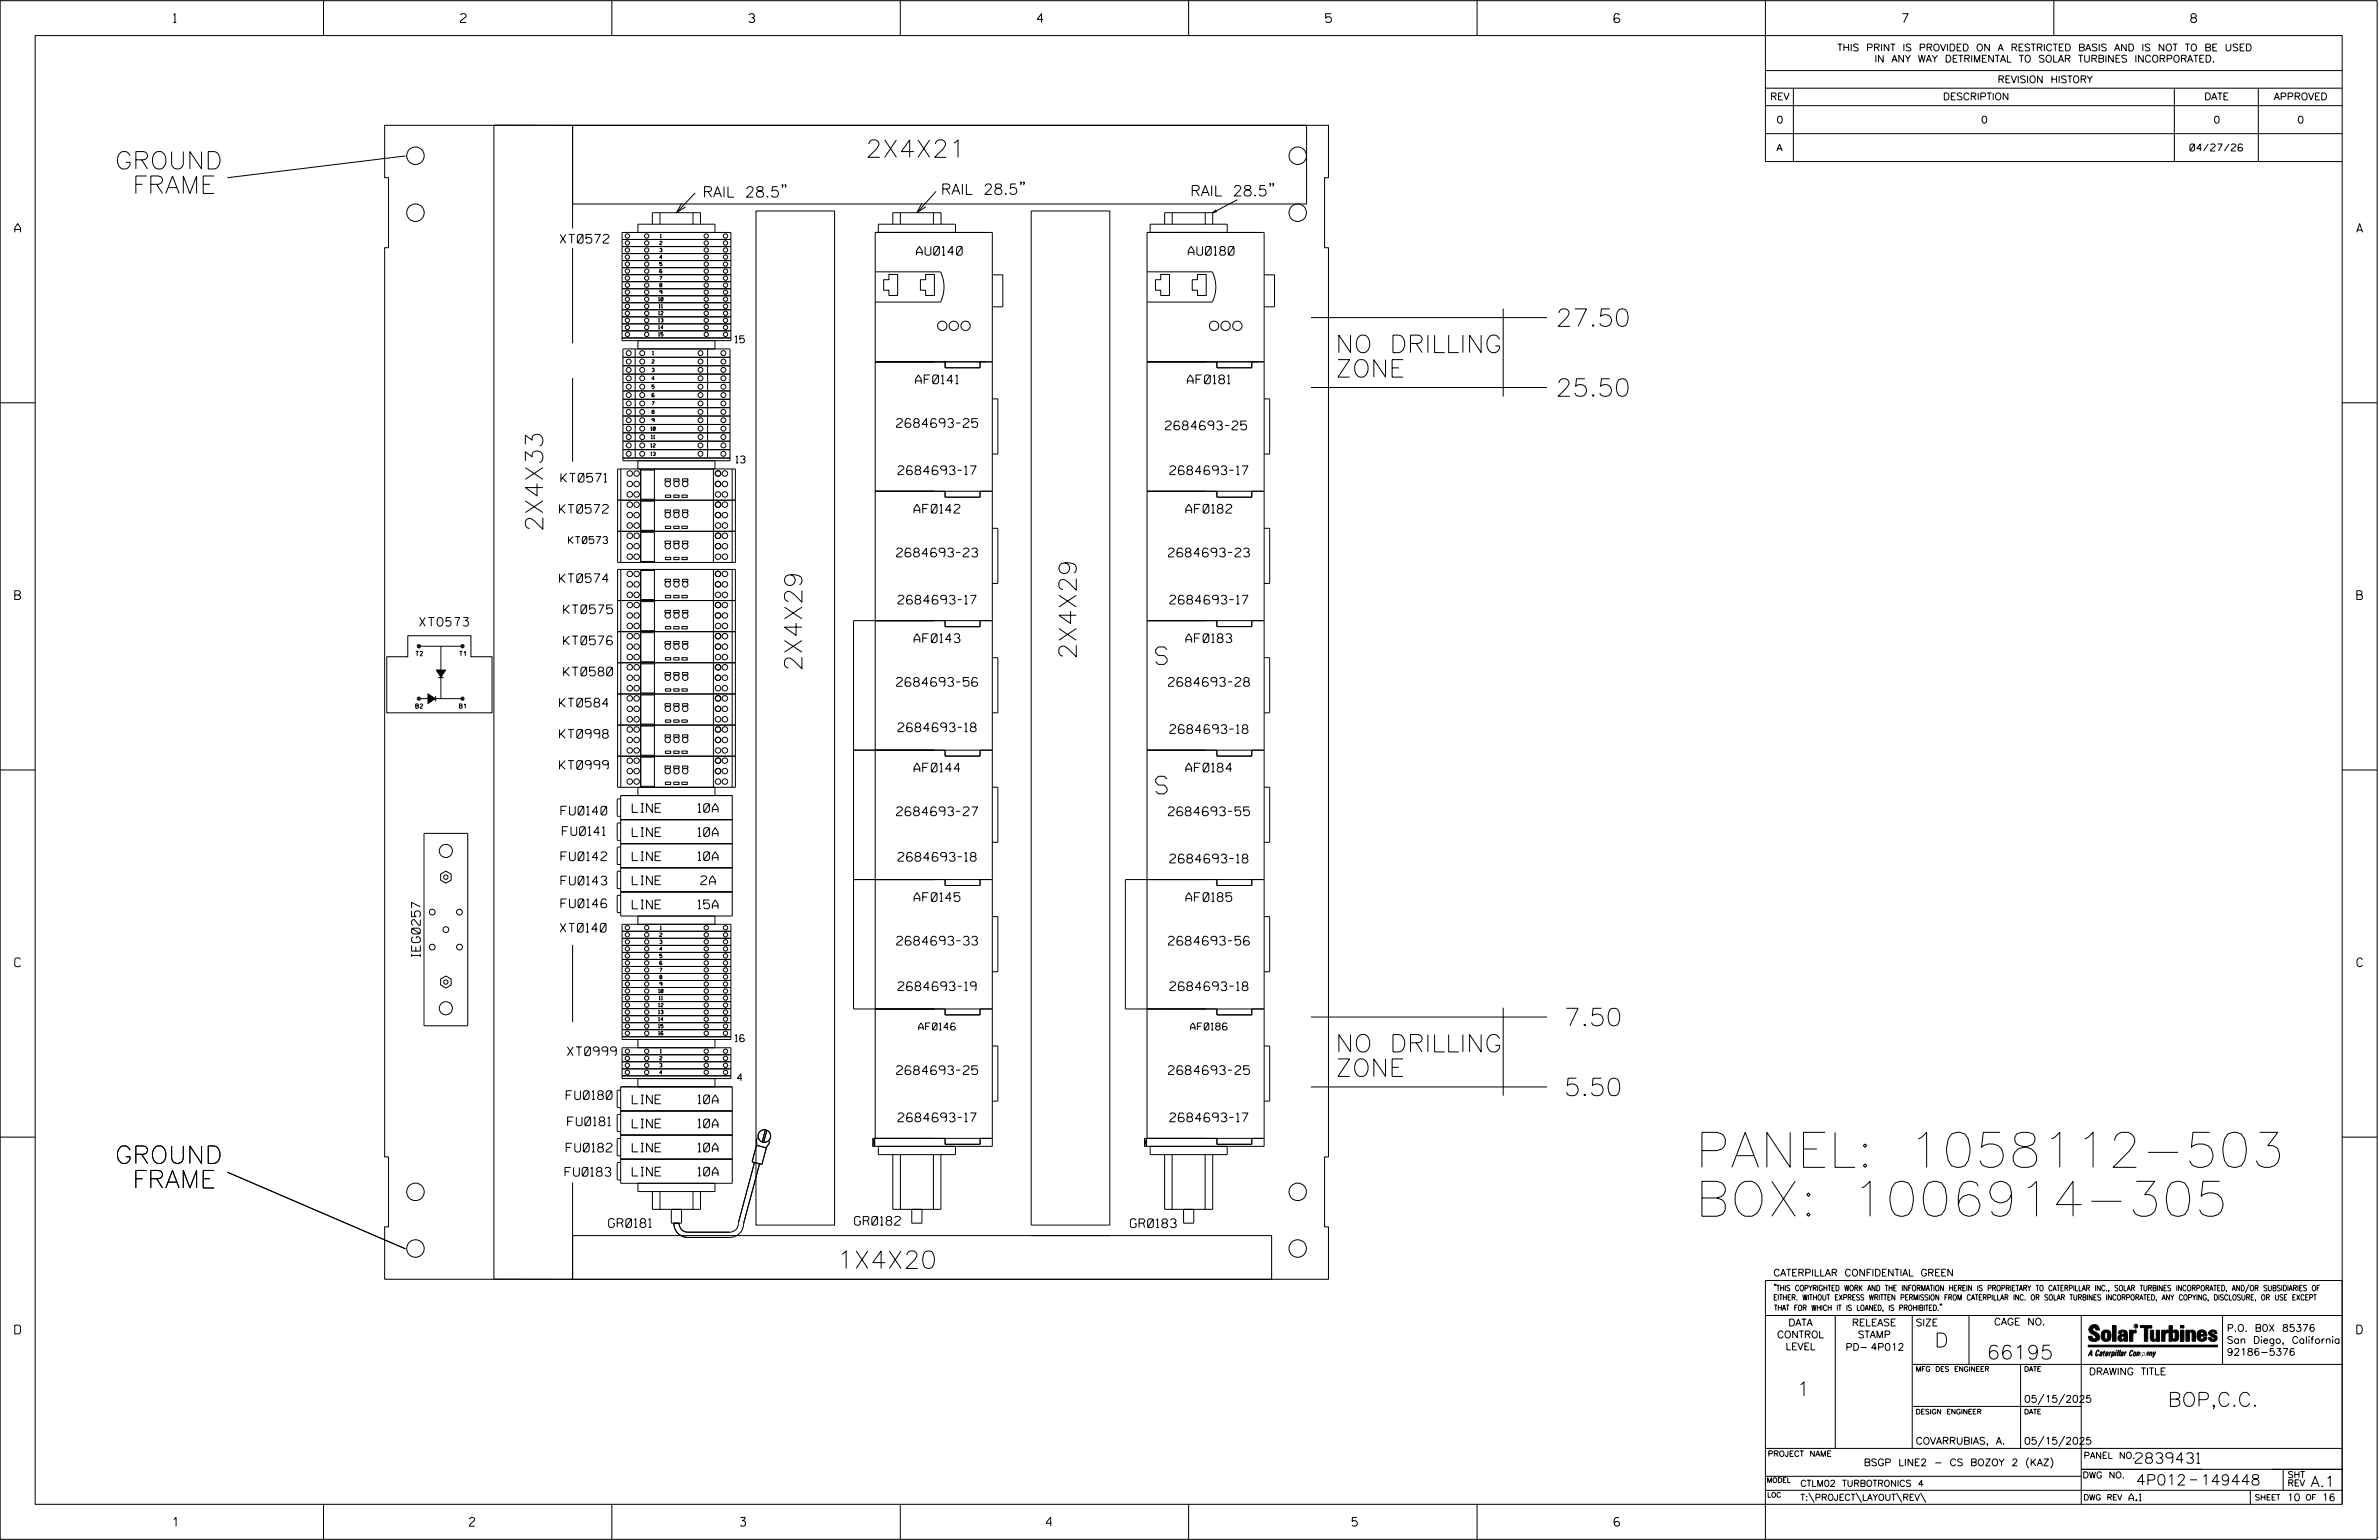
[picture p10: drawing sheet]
<svg xmlns="http://www.w3.org/2000/svg" width="864mm" height="559mm" viewBox="0 0 864 559" stroke-linecap="round" stroke-linejoin="round" font-family="sans-serif">
<defs><g id="words">
<g font-size="12.7">
<text x="615.4" y="423.6">PANEL: 1058112-503</text>
<text x="615.4" y="441.3">BOX: 1006914-305</text>
</g>
<g font-size="6.3">
<text x="314.2" y="57.1">2X4X21</text>
<text x="41.8" y="61.3">GROUND</text>
<text x="44.3" y="70.2">FRAME</text>
<text x="564.7" y="118.4">27.50</text>
<text x="484.8" y="127.9">NO DRILLING</text>
<text x="484.8" y="136.8">ZONE</text>
<text x="564.7" y="143.8">25.50</text>
<text x="197.1" y="192.9" transform="rotate(-90 197.1 192.9)">2X4X33</text>
<text x="390.7" y="239.3" transform="rotate(-90 390.7 239.3)">2X4X29</text>
<text x="291.1" y="243.6" transform="rotate(-90 291.1 243.6)">2X4X29</text>
<text x="419.5" y="241.1">S</text>
<text x="419.5" y="288">S</text>
<text x="567.7" y="372.2">7.50</text>
<text x="484.8" y="381.7">NO DRILLING</text>
<text x="484.8" y="390.6">ZONE</text>
<text x="567.7" y="397.6">5.50</text>
<text x="41.8" y="422.2">GROUND</text>
<text x="44.3" y="431">FRAME</text>
<text x="303.8" y="460.3">1X4X20</text>
</g>
<g font-size="5.1">
<text x="702.3" y="488.8">D</text>
<text x="721.2" y="493.2">66195</text>
<text x="652.2" y="506.5">1</text>
<text x="786.9" y="510.3">BOP,C.C.</text>
</g>
<g font-size="3.8">
<text x="255" y="71.5">RAIL 28.5&quot;</text>
<text x="341.6" y="70.5">RAIL 28.5&quot;</text>
<text x="432.1" y="71.1">RAIL 28.5&quot;</text>
<text x="775.1" y="531">2839431</text>
<text x="775.4" y="538.9">4P012</text>
<text x="798.8" y="538.9">149448</text>
<text x="838.8" y="539.5">A.1</text>
</g>
<g font-size="3.2">
<text x="63" y="8.2">1</text>
<text x="167.2" y="8.2">2</text>
<text x="271.8" y="8.2">3</text>
<text x="376.5" y="8.2">4</text>
<text x="481.2" y="8.2">5</text>
<text x="690.6" y="8.2">7</text>
<text x="795.3" y="8.2">8</text>
<text x="5.4" y="84.3">A</text>
<text x="203.3" y="88.2">XT0572</text>
<text x="855.5" y="84.3">A</text>
<text x="332.7" y="92.6">AU0140</text>
<text x="431.3" y="92.6">AU0180</text>
<text x="332.4" y="139.2">AF0141</text>
<text x="431" y="139.2">AF0181</text>
<text x="325.5" y="155.1">2684693-25</text>
<text x="423.1" y="156">2684693-25</text>
<text x="326" y="172.2">2684693-17</text>
<text x="424.7" y="172.2">2684693-17</text>
<text x="203.6" y="175">KT0571</text>
<text x="203.1" y="186.2">KT0572</text>
<text x="331.8" y="186.2">AF0142</text>
<text x="430.5" y="186.2">AF0182</text>
<text x="325.5" y="202.1">2684693-23</text>
<text x="424.1" y="202.1">2684693-23</text>
<text x="203.1" y="211.4">KT0574</text>
<text x="5.4" y="217.5">B</text>
<text x="326" y="219.2">2684693-17</text>
<text x="424.7" y="219.2">2684693-17</text>
<text x="855.6" y="217.5">B</text>
<text x="152.3" y="227.2">XT0573</text>
<text x="204.6" y="222.7">KT0575</text>
<text x="204.6" y="234">KT0576</text>
<text x="331.8" y="233.2">AF0143</text>
<text x="430.5" y="233.2">AF0183</text>
<text x="204.6" y="245.3">KT0580</text>
<text x="325.5" y="249">2684693-56</text>
<text x="424.1" y="249">2684693-28</text>
<text x="203.1" y="256.6">KT0584</text>
<text x="203.1" y="267.8">KT0998</text>
<text x="326" y="265.5">2684693-18</text>
<text x="424.7" y="266.1">2684693-18</text>
<text x="203.1" y="279.1">KT0999</text>
<text x="331.8" y="280.1">AF0144</text>
<text x="430.5" y="280.1">AF0184</text>
<text x="203.6" y="295.7">FU0140</text>
<text x="229.5" y="294.8">LINE</text>
<text x="253.4" y="294.8">10A</text>
<text x="325.5" y="296">2684693-27</text>
<text x="424.1" y="296">2684693-55</text>
<text x="204.2" y="303.2">FU0141</text>
<text x="229.5" y="303.5">LINE</text>
<text x="253.4" y="303.5">10A</text>
<text x="203.6" y="312.3">FU0142</text>
<text x="229.5" y="312.3">LINE</text>
<text x="253.4" y="312.2">10A</text>
<text x="326" y="312.5">2684693-18</text>
<text x="424.7" y="313.1">2684693-18</text>
<text x="203.6" y="321.1">FU0143</text>
<text x="229.5" y="321">LINE</text>
<text x="254.4" y="321">2A</text>
<text x="203.6" y="329.4">FU0146</text>
<text x="229.5" y="329.8">LINE</text>
<text x="253.4" y="329.7">15A</text>
<text x="331.8" y="327.1">AF0145</text>
<text x="430.5" y="327.1">AF0185</text>
<text x="203.4" y="338.2">XT0140</text>
<text x="152.6" y="347.2" transform="rotate(-90 152.6 347.2)">IEG0257</text>
<text x="325.5" y="342.9">2684693-33</text>
<text x="424.1" y="342.9">2684693-56</text>
<text x="5.4" y="350.8">C</text>
<text x="855.6" y="350.8">C</text>
<text x="326" y="359.4">2684693-19</text>
<text x="424.7" y="359.4">2684693-18</text>
<text x="206" y="383">XT0999</text>
<text x="325.5" y="389.9">2684693-25</text>
<text x="424.1" y="389.9">2684693-25</text>
<text x="205.5" y="399">FU0180</text>
<text x="229.5" y="400.5">LINE</text>
<text x="253.4" y="400.5">10A</text>
<text x="326" y="407">2684693-17</text>
<text x="424.7" y="407">2684693-17</text>
<text x="206.1" y="408.5">FU0181</text>
<text x="229.5" y="409.2">LINE</text>
<text x="253.4" y="409.2">10A</text>
<text x="205.5" y="418">FU0182</text>
<text x="229.5" y="418">LINE</text>
<text x="253.4" y="418">10A</text>
<text x="205.1" y="426.8">FU0183</text>
<text x="229.5" y="426.7">LINE</text>
<text x="253.4" y="426.7">10A</text>
<text x="220.9" y="445.4">GR0181</text>
<text x="310.2" y="444.6">GR0182</text>
<text x="410.4" y="445.5">GR0183</text>
<text x="5.4" y="484">D</text>
<text x="855.6" y="484">D</text>
<text x="62.8" y="553.8">1</text>
<text x="170.4" y="553.8">2</text>
<text x="268.8" y="553.8">3</text>
<text x="379.8" y="553.8">4</text>
<text x="490.8" y="553.8">5</text>
<text x="585.9" y="553.8">6</text>
</g>
<g font-size="2.5">
<text x="666.9" y="18.5">THIS PRINT IS PROVIDED ON A RESTRICTED BASIS AND IS NOT TO BE USED</text>
<text x="680.5" y="22.6">IN ANY WAY DETRIMENTAL TO SOLAR TURBINES INCORPORATED.</text>
<text x="725.1" y="30">REVISION HISTORY</text>
<text x="642.6" y="36.3">REV</text>
<text x="705.3" y="36.3">DESCRIPTION</text>
<text x="800.2" y="36.3">DATE</text>
<text x="825.4" y="36.3">APPROVED</text>
<text x="644.9" y="44.7">0</text>
<text x="719.1" y="44.7">0</text>
<text x="803.5" y="44.7">0</text>
<text x="834" y="44.7">0</text>
<text x="644.9" y="54.8">A</text>
<text x="795" y="54.8">04/27/26</text>
<text x="266.9" y="124.4">15</text>
<text x="267.2" y="168">13</text>
<text x="206.4" y="197.2">KT0573</text>
<text x="266.9" y="378">16</text>
<text x="333.5" y="373.7">AF0146</text>
<text x="432.2" y="373.7">AF0186</text>
<text x="267.7" y="392.2">4</text>
<text x="643.8" y="463">CATERPILLAR CONFIDENTIAL GREEN</text>
<text x="645.1" y="485.5">CONTROL</text>
<text x="649.2" y="481.1">DATA</text>
<text x="672.3" y="481.1">RELEASE</text>
<text x="674.4" y="485.5">STAMP</text>
<text x="695.4" y="481.1">SIZE</text>
<text x="723.8" y="480.8">CAGE NO.</text>
<text x="808.4" y="483.1">P.O. B0X 85376</text>
<text x="648.2" y="489.8">LEVEL</text>
<text x="669.9" y="490">PD- 4P012</text>
<text x="808.4" y="487.5">San Diego, California</text>
<text x="808.4" y="491.8">92186-5376</text>
<text x="758.3" y="498.9">DRAWING TITLE</text>
<text x="734.8" y="508.9">05/15/2025</text>
<text x="695.4" y="524.1">COVARRUBIAS, A.</text>
<text x="734.8" y="524.1">05/15/2025</text>
<text x="676.6" y="531.9">BSGP LINE2 - CS BOZOY 2 (KAZ)</text>
<text x="772.8" y="544.6">A.1</text>
<text x="830.2" y="544.6">10</text>
<text x="842.9" y="544.6">16</text>
</g>
<g font-size="2.3">
<text x="756.4" y="529.2">PANEL NO.</text>
<text x="653.5" y="539.4">CTLM02 TURBOTRONICS 4</text>
<text x="756" y="536.3">DWG NO.</text>
<text x="830.4" y="539.3">REV</text>
<text x="830.4" y="536.2">SHT</text>
<text x="653.5" y="544.5">T:\PROJECT\LAYOUT\REV\</text>
</g>
<g font-size="2">
<text x="643.8" y="468.4">&quot;THIS COPYRIGHTED WORK AND THE INFORMATION HEREIN IS PROPRIETARY TO CATERPILLAR INC., SOLAR TURBINES INCORPORATED, AND/OR SUBSIDIARIES OF</text>
<text x="643.8" y="471.8">EITHER. WITHOUT EXPRESS WRITTEN PERMISSION FROM CATERPILLAR INC. OR SOLAR TURBINES INCORPORATED, ANY COPYING, DISCLOSURE, OR USE EXCEPT</text>
<text x="644" y="475.6">THAT FOR WHICH IT IS LOANED, IS PROHIBITED.&quot;</text>
<text x="641.7" y="528.5">PROJECT NAME</text>
<text x="756.3" y="544.3">DWG REV</text>
<text x="818.5" y="544.3">SHEET</text>
<text x="836.9" y="544.3">OF</text>
</g>
<g font-size="1.8">
<text x="695.4" y="497.6">MFG DES ENGINEER</text>
<text x="734.8" y="497.6">DATE</text>
<text x="695.4" y="513.1">DESIGN ENGINEER</text>
<text x="734.8" y="513.1">DATE</text>
<text x="641.3" y="538">MODEL</text>
<text x="641.5" y="543.3">LOC</text>
</g>
<g font-size="1.6">
<text x="150.9" y="238">T2</text>
<text x="166.8" y="238">T1</text>
<text x="150.9" y="257">B2</text>
<text x="166.8" y="257">B1</text>
</g>
<g font-size="1.3">
<text x="239.5" y="88.8">2</text>
<text x="239.7" y="86.3">1</text>
<text x="239.5" y="91.4">3</text>
<text x="239.5" y="93.9">4</text>
<text x="239.5" y="96.5">5</text>
<text x="239.5" y="99">6</text>
<text x="239.5" y="101.6">7</text>
<text x="239.5" y="106.7">9</text>
<text x="239.5" y="104.1">8</text>
<text x="239.1" y="109.2">10</text>
<text x="239.3" y="111.8">11</text>
<text x="239.1" y="114.3">12</text>
<text x="239.1" y="116.9">13</text>
<text x="239.1" y="119.4">14</text>
<text x="239.1" y="122">15</text>
<text x="236.6" y="131.8">2</text>
<text x="236.9" y="128.8">1</text>
<text x="236.6" y="137.9">4</text>
<text x="236.6" y="134.9">3</text>
<text x="236.6" y="140.9">5</text>
<text x="236.6" y="144">6</text>
<text x="236.6" y="147">7</text>
<text x="236.6" y="153.1">9</text>
<text x="236.6" y="150.1">8</text>
<text x="236.2" y="156.2">10</text>
<text x="236.5" y="159.2">11</text>
<text x="236.2" y="165.3">13</text>
<text x="236.2" y="162.3">12</text>
<text x="239.5" y="339.8">2</text>
<text x="239.7" y="337.3">1</text>
<text x="239.5" y="342.4">3</text>
<text x="239.5" y="344.9">4</text>
<text x="239.5" y="347.5">5</text>
<text x="239.5" y="352.6">7</text>
<text x="239.5" y="355.1">8</text>
<text x="239.5" y="357.7">9</text>
<text x="239.1" y="365.3">12</text>
<text x="239.1" y="360.2">10</text>
<text x="239.3" y="362.8">11</text>
<text x="239.1" y="370.4">14</text>
<text x="239.1" y="367.9">13</text>
<text x="239.1" y="373">15</text>
<text x="239.1" y="375.5">16</text>
<text x="239.7" y="382.1">1</text>
<text x="239.5" y="384.6">2</text>
<text x="239.5" y="387.2">3</text>
<text x="239.5" y="389.7">4</text>
</g>
<text font-size=".9" x="775.1" y="481.7">R</text>
</g></defs>
<g fill="none" stroke="#000" stroke-width=".36">
<path d="M.1 .2h862.8v558.4h-862.8zM12.8 12.9h837.4v533h-837.4zM117.4 .2v12.7M222.1 .2v12.7M326.8 .2v12.7M431.5 .2v12.7M536.2 .2v12.7M587.9 5.5l-.5-.5h-1l-.5 1v1.7l.5 .4h1l.6-.4v-.6l-.6-.5h-1l-.5 .5M640.9 .2v58.4h209.3M745.6 .2v12.7M640.9 25.6h209.3M640.9 32h209.3"/>
<path d="M640.9 38.3h209.3M651 32v26.6M789.3 32v26.6M819.8 32v26.6M139.6 45.5h342.6v19h-1.4v25.4h1.4v329.9h-1.4v25.4h1.4v19h-342.6v-19h1.4v-25.4h-1.4v-329.9h1.4v-25.4h-1.4zM147.2 56.6l-64.7 7.9M207.9 45.5l-28.6-.1v418.7l28.6 .1v-35.1M207.9 45.5h266.4v28.5h-266.4zM207.9 45.5v37.4M640.9 48.5h209.3M239.6 77.2v4.2M247.5 73.8l-1.9 3.4 3.2-2.1"/>
<path d="M251.6 77.2v4.2M252.4 70l-6.8 7.2M274.4 76.6h28.6v367.9h-28.6zM284.2 67.2h-.4h.4l-.4 .9M285.3 67.2h-.4h.4l-.4 .9M326.8 77.2v4.2M334.7 73.7l-1.9 3.5 3.3-2.2M338.8 77.2v4.2M339.8 69.5l-7 7.7M370.7 66.2l-.1 .2-.2-.2h.3l-.3 .9M371.8 66.2l-.1 .2-.2-.2h.3l-.3 .9M374.3 76.6h28.6v367.9h-28.6z"/>
<path d="M425.5 77.2v4.2M437.5 77.2v4.2M440.2 77.2v4.2M440.2 77.2h-17.4v4.2M441.5 76.1l-1.3 1.1 1.6-.4M449.1 72.5l-8.9 4.7M461.3 66.8h-.4l.2-.2 .2 .2-.4 .9M462.4 66.8h-.4l.2-.2a.69 .69 0 0 1-.2 1.1M207.9 90v34.6M225.8 84.3h39.5v39.3h-39.5zM225.8 86.9h39.5M225.8 89.5h39.5"/>
<path d="M225.8 92h39.5M225.8 94.5h39.5M225.8 97.1h39.5M225.8 99.7h39.5M236.8 81.4v-4.2h17.5v4.2M259.5 84.3v-2.9h-27.9v2.9M317.7 98.6h23.7a12.5 12.5 0 0 1 0 11h-23.7M322.7 99.6h3.2v7.6h-3.2v-1.9h-1.9v-3.8h1.9zM324.1 81.4v-4.2h17.5v4.2M336 99.6h3.2v7.6h-3.2v-1.9h-1.9v-3.8h1.9zM346.9 84.3v-2.9h-28.1v2.9M360.2 99.7h3.8v11.6h-3.8"/>
<path d="M416.4 98.6h23.7a12.5 12.5 0 0 1 0 11h-23.7M421.4 99.6h3.1v7.6h-3.1v-1.9h-1.9v-3.8h1.9zM434.7 99.6h3.2v7.6h-3.2v-1.9h-1.9v-3.8h1.9zM445.5 84.3v-2.9h-28v2.9M458.9 99.7h3.8v11.6h-3.8M225.8 107.3h39.5M225.8 104.8h39.5M225.8 109.9h39.5M225.8 112.4h39.5M225.8 115h39.5M225.8 117.5h39.5M225.8 102.2h39.5"/>
<path d="M475.9 115.3h85.7M545.7 112v31.9M207.9 137.2v30.3M225.8 122.6h39.5M225.8 120.1h39.5M226.1 126.6h38.9v40.6h-38.9zM226.1 129.6h38.9M226.1 132.7h38.9M226.1 135.7h38.9M226.1 138.8h38.9M230.6 126.6v39.6M231.6 123.6v3"/>
<path d="M256.9 126.6v39.6M259.5 123.6v3M317.7 131.3h42.5M343.1 131.3v2.2h12.7v-2.2M416.4 131.3h42.5M441.7 131.3v2.2h12.7v-2.2M.1 146.2h12.7M226.1 151h38.9M226.1 154h38.9M226.1 157.1h38.9M226.1 144.9h38.9M226.1 147.9h38.9"/>
<path d="M226.1 141.9h38.9M360.2 144.7h2v20h-2M458.9 144.7h2v20h-2M475.9 140.6h85.7M850.2 146.2h12.7M224.2 170.2h42.7v33.9h-42.7zM225.4 170.2v33.9M226.1 166.2h38.9M226.1 160.1h38.9M226.1 163.2h38.9M231.6 167.2v3M232.6 170.2v33.9"/>
<path d="M237.6 170.2v33.9M237.6 170.6h-5v10.6h5M241.4 173.7h2v.9h-2zM241.5 179.6h2v.9h-2zM244.6 179.6h1.9v.9h-1.9zM244.6 173.7h1.9v.9h-1.9zM247.5 179.6h2v.9h-2zM247.8 173.7h1.9v.9h-1.9zM259 170.2v33.9M259.5 167.2v3M265.8 170.2v33.9M317.7 178.3h42.5"/>
<path d="M343.1 178.3v2.1h12.7v-2.1M416.4 178.3h42.5M441.7 178.3v2.1h12.7v-2.1M224.2 181.5h42.7M224.2 192.8h42.7M237.6 181.9h-5v10.5h5M237.6 193.1h-5v10.6h5M241.4 185h2v.9h-2zM241.4 196.3h2v.9h-2zM241.5 190.9h2v.9h-2zM244.6 190.9h1.9v.9h-1.9zM244.6 185h1.9v.9h-1.9z"/>
<path d="M244.6 196.3h1.9v.9h-1.9zM247.5 190.9h2v.9h-2zM247.8 185h1.9v.9h-1.9zM247.8 196.3h1.9v.9h-1.9zM360.2 191.7h2v20h-2M458.9 191.7h2v20h-2M224.2 206.6h42.7v79.1h-42.7zM224.2 217.9h42.7M225.4 206.6v79.1M232.6 206.6v79.1M237.6 206.6v79.1M237.6 207h-5v10.6h5"/>
<path d="M237.6 218.3h-5v10.5h5M241.4 210.2h2v.8h-2zM241.5 216h2v.9h-2zM241.5 202.2h2v.9h-2zM244.6 216h1.9v.9h-1.9zM244.6 210.2h1.9v.8h-1.9zM244.6 202.2h1.9v.9h-1.9zM247.5 216h2v.9h-2zM247.5 202.2h2v.9h-2zM247.8 210.2h1.9v.8h-1.9zM259 206.6v79.1M265.8 206.6v79.1"/>
<path d="M148 230.7h23v7.6h7.6v20.4h-38.2v-20.4h7.6zM152.4 234.5h15.1M160.1 234.5v19M224.2 229.2h42.7M237.6 229.6h-5v10.5h5M241.4 221.5h2v.9h-2zM241.4 232.8h2v.8h-2zM241.5 227.3h2v.9h-2zM241.5 238.6h2v.9h-2zM244.6 227.3h1.9v.9h-1.9zM244.6 221.5h1.9v.9h-1.9zM244.6 238.6h1.9v.9h-1.9z"/>
<path d="M244.6 232.8h1.9v.8h-1.9zM247.5 227.3h2v.9h-2zM247.5 238.6h2v.9h-2zM247.8 221.5h1.9v.9h-1.9zM247.8 232.8h1.9v.8h-1.9zM343.1 225.2v2.2h12.7v-2.2M360.2 225.2h-50.4v140.9h50.4M360.2 238.7h2v20h-2M416.4 225.2h42.5M441.7 225.2v2.2h12.7v-2.2M458.9 238.7h2v20h-2M152.4 253.5h15.1"/>
<path d="M158.2 252.6v1.9M159.1 245.9h1.9M224.2 251.8h42.7M224.2 240.5h42.7M237.6 240.9h-5v10.6h5M237.6 252.2h-5v10.5h5M241.4 255.3h2v.9h-2zM241.4 244.1h2v.8h-2zM241.5 249.9h2v.9h-2zM244.6 255.3h1.9v.9h-1.9zM244.6 249.9h1.9v.9h-1.9zM244.6 244.1h1.9v.8h-1.9z"/>
<path d="M247.5 249.9h2v.9h-2zM247.8 255.3h1.9v.9h-1.9zM247.8 244.1h1.9v.8h-1.9zM.1 279.4h12.7M224.2 263.1h42.7M224.2 274.4h42.7M237.6 263.5h-5v10.5h5M237.6 274.7h-5v10.6h5M241.4 266.6h2v.9h-2zM241.4 278h2v.8h-2zM241.5 261.2h2v.9h-2zM241.5 272.5h2v.9h-2z"/>
<path d="M244.6 261.2h1.9v.9h-1.9zM244.6 272.5h1.9v.9h-1.9zM244.6 266.6h1.9v.9h-1.9zM244.6 278h1.9v.8h-1.9zM247.5 261.2h2v.9h-2zM247.5 272.5h2v.9h-2zM247.8 266.6h1.9v.9h-1.9zM247.8 278h1.9v.8h-1.9zM309.8 272.2h50.4M343.1 272.2v2.2h12.7v-2.2M416.4 272.2h42.5M441.7 272.2v2.2h12.7v-2.2"/>
<path d="M850.2 279.4h12.7M225.3 297.4h40.5M225.3 298.6h-1l-.3 .3v5.8l.3 .2h1M225.3 289.9h-1l-.3 .3v5.7l.3 .3h1M225.3 288.7h40.5v43.7h-40.5zM231.6 285.7v3M241.5 283.8h2v.9h-2zM244.6 283.8h1.9v.9h-1.9zM247.5 283.8h2v.9h-2zM259.5 285.7v3M360.2 285.6h2v20h-2M458.9 285.6h2v20h-2"/>
<path d="M153.9 302.4h15.9v69.8h-15.9zM159.9 317.2l2-1.1 1.9 1.1v2.2l-1.9 1.1-2-1.1zM225.3 314.9h40.5M225.3 306.1h40.5M225.3 307.4h-1l-.3 .2v5.8l.3 .3h1M225.3 316.1h-1l-.3 .3v5.8l.3 .2h1M309.8 319.2h50.4M343.1 319.2v2.1h12.7v-2.1M441.7 319.2v2.1h12.7v-2.1M458.9 319.2h-50.4v46.9h50.4M225.3 323.6h40.5M225.3 324.9h-1l-.3 .2v5.8l.3 .3h1"/>
<path d="M225.8 335.4h39.5v41.8h-39.5zM225.8 337.9h39.5M231.6 332.4v3M259.5 332.4v3M360.2 332.6h2v20h-2M458.9 332.6h2v20h-2M159.9 355.2l2-1 1.9 1v2.2l-1.9 1.1-2-1.1zM207.9 342.9v28M225.8 358.3h39.5M225.8 340.5h39.5M225.8 343h39.5M225.8 345.6h39.5"/>
<path d="M225.8 348.1h39.5M225.8 350.7h39.5M225.8 353.2h39.5M225.8 355.8h39.5M240.3 349l-.6-.2-.2 .4v.6l.6 .2 .2-.2-.2-.4-.6 .2M225.8 376.2h39.5M225.8 366h39.5M225.8 363.4h39.5M225.8 360.9h39.5M225.8 371.1h39.5M225.8 368.5h39.5M225.8 373.6h39.5"/>
<path d="M231.6 377.2v3M259.5 377.2v3M343.1 366.1v2.2h12.7v-2.2M360.2 379.6h2v20h-2M441.7 366.1v2.2h12.7v-2.2M458.9 379.6h2v20h-2M475.9 369h85.7M545.7 365.7v31.9M225.3 395.6h-1l-.3 .3v5.7l.3 .3h1M225.3 394.4h40.5v35h-40.5zM225.8 380.2h39.5v11.2h-39.5zM225.8 382.7h39.5"/>
<path d="M225.8 385.3h39.5M225.8 387.8h39.5M225.8 390.4h39.5M231.6 391.4v3M259.5 391.4v3M475.9 394.4h85.7M.1 412.6h12.7M225.3 411.9h40.5M225.3 403.1h40.5M225.3 413.1h-1l-.3 .2v5.8l.3 .3h1M225.3 404.4h-1l-.3 .2v5.8l.3 .2h1M274.6 415.6l3.6 .9-1.6 6-3.6-.9z"/>
<path d="M274.8 413l-.3 1.1 .1 1.7M277.8 410l-1.1 4.3M278.4 410.1l-1.2 4.4M279.4 414.2l-.3 1-1 1.6M316.8 413.1h43.4M316.8 413.1v2.9M316.8 413.1l.7 2.9v-2.9l-.7 2.9M317.7 413.1v-328.8h42.5v331.7h-43.4M318.8 416v3h28.1v-3M324.1 419v19.8h17.5v-19.8M326.8 419v19.8M338.8 419v19.8"/>
<path d="M343.1 413.1v2.1h12.7v-2.1M415.5 413.1v2.9M415.5 413.1h43.4M415.5 413.1l.7 2.9v-2.9l-.7 2.9M416.4 413.1v-328.8h42.5v331.7h-43.4M417.5 416v3h28v-3M422.8 419v19.8h17.4v-19.8M425.5 419v19.8M437.5 419v19.8M441.7 413.1v2.1h12.7v-2.1M850.2 412.6h12.7M82.5 425.3l64.7 27.8"/>
<path d="M225.3 420.6h40.5M225.3 421.8h-1l-.3 .3v5.8l.3 .2h1M231.6 429.4v3h27.9v-3M236.8 432.4v6.4h17.5v-6.4M239.6 432.4v6.4M243.7 438.8v5h3.7v-5M251.6 432.4v6.4M273.9 421.8l-5.8 21.6a3.3 3.3 0 0 1-3.2 3.7h-15.2a3.1 3.1 0 0 1-3.2-3.3M275.7 422.3l-5.8 21.6a5.1 5.1 0 0 1-5 5.1h-15.2a5.1 5.1 0 0 1-5.1-5.2M331 438.8v5h3.7v-5M429.6 438.8v5h3.8v-5M207.9 448.3h253.7v15.9h-253.7z"/>
<path d="M374.3 448.3h28.6M640.9 477.3h209.3M644.2 466.1l-.1 .4M644.7 466.1l-.2 .4M666.2 477.3v48.3M694.2 477.3v48.3M704.4 473.3l-.1 .4M704.8 473.3l-.1 .4M714.8 477.3v17.8M755.5 477.3v68.6M806.8 477.3v17.8M816.5 466l-1.4 3.1"/>
<path d="M850.2 464.6h-209.3v94M850.2 464.8v81.1M694.2 495.1h156M733.5 495.1v30.5M758.6 481.4a2.02 2.02 0 0 1 3.1-.1l.5 1.3h-1.3l-.2-.6-.4-.2-.6 .1-.1 .4 .4 .7a2.46 2.46 0 0 1 2.2 2.9 2.83 2.83 0 0 1-3.8 .3l-.3-1.3h1.3l.2 .7 .6 .3 .5-.2 .2-.5-.4-.6-1.9-1.2-.4-.9zM759.2 491.3h-.7l.7-1.2v1.9h.2l-.1-2.1-1.3 2.1 .5-.5h.7M761.3 490l.3-.2 .4 .3-.1 .3-.3-.4-.4 .3-.3 1.6h.4l.4-.5-.3 .6-.4 .1-.3-.4zM762.6 490.6l.5-.1-.1 1.4h-.9a.74 .74 0 0 1 .9-.8l-.3 .7-.5 .1 .2-.5 .6-.2v-.5l-.7 .2zM763 483.2a2.17 2.17 0 0 1 3.1 0l.3 1.4-.3 1.5a2.17 2.17 0 0 1-3.1 0l-.3-1.5zM763.6 490.5l.4-.4 .2 .6h-.3l-.3 .9 .2 .4-.3-.1zM764.1 483.7l.5-.4 .4 .3v2.2l-.4 .2-.5-.2zM764.6 491.1l.6 .2v-.7l-.4-.1-.4 .6-.1 .8h.6"/>
<path d="M764.6 491.1l-.1 .8h.4M764.6 482.6v.8M764.8 490.7l.4 .1v.3h-.6zM765 491.5l-.1 .4zM766 490.5l-.5 1.5zM766 490.8l.4-.3-.4 .4M766.9 481h1.3v5.7h-1.3zM767 490.8l.5 .1-.3 .8-.4 .2zM767.3 490.5h-.5l-.5 2M767.3 490.5a.8 .8 0 0 1 .2 1 .8 .8 0 0 1-.9 .4l-.1 .6M767.3 490.5l-.1 .2M768.1 490.5l-.4 1.5z"/>
<path d="M768.2 489.9h.3l-.1 .2h-.2zM769 489.9l-.5 2.1zM769.7 489.9l-.6 2.1zM770.1 491.4l.5-.3-.5 .8zM770.4 491.9h.1M770.6 491.1l.1-.4-.7 .2 .1-.3 .6-.1 .2 .3-.5 1.1M770.6 491.1a.74 .74 0 0 0-.8 .8h.6M771 484.8h-.7l-.3 .6 .4 .7 .5-.3 .1-2.4h-.8l-.1 .4h-1.2a1.71 1.71 0 0 1 1.8-1.3 1.71 1.71 0 0 1 1.6 1.4v2.8h-1.1l-.1-.6M771 484.2l-1.5 .1a1.41 1.41 0 0 0 0 2.4l.5 .1 1.1-.7M771.2 486.1h-.1M771.4 490.5l.1 .3 .4-.3-.9 1.5zM771.5 490.8h.1"/>
<path d="M773 482.7h1.2v.5l.5-.5 .7-.1v1h-.6l-.5 .4-.1 2.7h-1.2zM773.3 490.3l.6-.4 .4 .2-.1 .4-.3-.4a1.28 1.28 0 0 0-.5 1.8l.6-.4-.1 .4-.8 .1zM774.7 490.8l.5-.3a.88 .88 0 0 1 .2 .9 .88 .88 0 0 1-.7 .7l-.2-.2zM774.8 490.9h.5l-.3 1h-.3l-.2-.2zM775.2 490.5l-.1 .2M776.8 481h4.3v.9h-1.5v4.8h-1.3M776.8 490.6l-.8 .2v-.3l-.4 1.5 .8-1.3v1.3l.3-1.2M779.3 491.1h.4M779.6 490.5h.3l-.3 1.4M779.6 490.7h.2l-.1 .4M779.7 491.1l-.1 .4M779.7 491.1l-.4 .2"/>
<path d="M780.1 492l.4-1.5 .1 .3 .3-.3 .3 .2-.3 1.3v-1.3l-.7 1.3M780.6 482.7h1.2v2.7l.1 .4 .4 .3 .4-.7v-2.7h1.2l.1 4h-1.3v-.5l-1.1 .6-.7-.3-.3-.7zM781.6 492.5l1-2-.8 1.3-.2-1.3-.2 2M784.7 482.7h1.2v.5l.5-.5 .7-.1v1h-.5l-.6 .4-.1 2.7h-1.2zM787.4 481h1.2v2a1.4 1.4 0 0 1 2.2 .2l.1 1.4-.4 1.9-1.5 .1-.4-.5v-1l.5 .9 .5-.3v-2.1l-.5-.4-.5 .7v2.8h-1.2zM791.5 482.7h1.3v4h-1.3zM791.5 481h1.3v.9h-1.3zM793.5 482.7h1.3v.4l.7-.5 1.1 .2 .4 .6v3.3h-1.2l-.3-3.4-.7 .2v3.2h-1.3zM794.8 483.1h.1M797.7 483.2a1.92 1.92 0 0 1 2.4-.5 1.92 1.92 0 0 1 1 2.1h-2.3v.8l.6 .5 .5-.3v-.5h1.2a1.83 1.83 0 0 1-2.1 1.4 1.83 1.83 0 0 1-1.5-2.1zM798.8 484.2v.6M799.1 483.4h.6l.2 .8h-1.1z"/>
<path d="M804.6 482.9a1.84 1.84 0 0 0-2.9 .8 3.3 3.3 0 0 0 2.2 1.9l-.5 .5-.4-.3-.1-.4h-1.2l.1 .6a1.92 1.92 0 0 0 2.9 .4M804.9 483.8h-1.2l-.2-.6-.5 .1-.1 .3 .1 .3 1.8 .9M805.1 488.1h-47.1v.6h47.1M694.2 510.3h61.3M742 505.8l-2.2 3.9M749.5 505.8l-2.2 3.9M640.9 525.6h209.2M640.9 535.7h114.6M736.5 528.9a2.59 2.59 0 0 0 0 3.8M742 521.1l-2.2 3.8M744.4 528.9a2.59 2.59 0 0 1 0 3.8M749.5 521.1l-2.2 3.8"/>
<path d="M755.5 533.2h94.7M795 537h2.6M828.8 533.2v7.6M117.4 545.9v12.7M222.1 545.9v12.7M326.8 545.9v12.7M431.5 545.9v12.7M536.2 545.9v12.7M640.9 540.8h209.3M656.6 541.7l2 3.5M673.8 541.7l1.9 3.5M688.4 541.7l2 3.5"/>
<path d="M697.2 541.7l1.9 3.5M816.9 541v4.9M863.5 558h.1"/>
<circle cx="150.8" cy="56.5" r="3.2"/>
<circle cx="471.1" cy="56.5" r="3.2"/>
<circle cx="150.8" cy="77.2" r="3.2"/>
<circle cx="471.1" cy="77.2" r="3.2"/>
<circle cx="227.7" cy="90.7" r=".79"/>
<circle cx="227.7" cy="98.4" r=".79"/>
<circle cx="227.7" cy="95.8" r=".79"/>
<circle cx="227.7" cy="85.6" r=".79"/>
<circle cx="227.7" cy="88.2" r=".79"/>
<circle cx="227.7" cy="93.3" r=".78"/>
<circle cx="234.8" cy="98.4" r=".8"/>
<circle cx="234.8" cy="90.7" r=".8"/>
<circle cx="234.8" cy="88.2" r=".8"/>
<circle cx="234.8" cy="85.6" r=".8"/>
<circle cx="234.8" cy="95.8" r=".8"/>
<circle cx="234.8" cy="93.3" r=".79"/>
<circle cx="256.4" cy="90.7" r=".8"/>
<circle cx="256.4" cy="98.4" r=".8"/>
<circle cx="256.4" cy="85.6" r=".8"/>
<circle cx="256.4" cy="95.8" r=".8"/>
<circle cx="256.4" cy="88.2" r=".8"/>
<circle cx="256.4" cy="93.3" r=".79"/>
<circle cx="263.4" cy="98.4" r=".79"/>
<circle cx="263.4" cy="90.7" r=".79"/>
<circle cx="263.4" cy="85.6" r=".79"/>
<circle cx="263.4" cy="88.2" r=".79"/>
<circle cx="263.4" cy="95.8" r=".79"/>
<circle cx="263.4" cy="93.3" r=".78"/>
<circle cx="227.7" cy="116.2" r=".79"/>
<circle cx="227.7" cy="108.6" r=".79"/>
<circle cx="227.7" cy="100.9" r=".79"/>
<circle cx="227.7" cy="106" r=".79"/>
<circle cx="227.7" cy="111.1" r=".79"/>
<circle cx="227.7" cy="113.7" r=".79"/>
<circle cx="227.7" cy="103.5" r=".79"/>
<circle cx="227.7" cy="118.8" r=".78"/>
<circle cx="234.8" cy="116.2" r=".8"/>
<circle cx="234.8" cy="108.6" r=".8"/>
<circle cx="234.8" cy="100.9" r=".8"/>
<circle cx="234.8" cy="106" r=".8"/>
<circle cx="234.8" cy="113.7" r=".8"/>
<circle cx="234.8" cy="111.1" r=".8"/>
<circle cx="234.8" cy="103.5" r=".8"/>
<circle cx="234.8" cy="118.8" r=".79"/>
<circle cx="256.4" cy="106" r=".8"/>
<circle cx="256.4" cy="116.2" r=".8"/>
<circle cx="256.4" cy="108.6" r=".8"/>
<circle cx="256.4" cy="100.9" r=".8"/>
<circle cx="256.4" cy="111.1" r=".8"/>
<circle cx="256.4" cy="113.7" r=".8"/>
<circle cx="256.4" cy="103.5" r=".8"/>
<circle cx="256.4" cy="118.8" r=".79"/>
<circle cx="263.4" cy="106" r=".79"/>
<circle cx="263.4" cy="108.6" r=".79"/>
<circle cx="263.4" cy="100.9" r=".79"/>
<circle cx="263.4" cy="116.2" r=".79"/>
<circle cx="263.4" cy="113.7" r=".79"/>
<circle cx="263.4" cy="111.1" r=".79"/>
<circle cx="263.4" cy="103.5" r=".79"/>
<circle cx="263.4" cy="118.8" r=".78"/>
<circle cx="342.1" cy="118.2" r="1.7"/>
<circle cx="346.2" cy="118.2" r="1.69"/>
<circle cx="350.5" cy="118.2" r="1.7"/>
<circle cx="440.7" cy="118.2" r="1.7"/>
<circle cx="444.9" cy="118.2" r="1.7"/>
<circle cx="449.2" cy="118.2" r="1.69"/>
<circle cx="227.7" cy="121.3" r=".79"/>
<circle cx="228.2" cy="134.2" r=".9"/>
<circle cx="228.2" cy="128.1" r=".9"/>
<circle cx="228.2" cy="137.3" r=".9"/>
<circle cx="228.2" cy="131.2" r=".9"/>
<circle cx="233.1" cy="134.2" r=".9"/>
<circle cx="233.1" cy="137.3" r=".9"/>
<circle cx="233.1" cy="131.2" r=".9"/>
<circle cx="233.1" cy="128.1" r=".9"/>
<circle cx="234.8" cy="121.3" r=".8"/>
<circle cx="254.3" cy="134.2" r=".89"/>
<circle cx="254.3" cy="128.1" r=".89"/>
<circle cx="254.3" cy="137.3" r=".89"/>
<circle cx="254.3" cy="131.2" r=".89"/>
<circle cx="256.4" cy="121.3" r=".8"/>
<circle cx="262.6" cy="134.2" r=".9"/>
<circle cx="262.6" cy="128.1" r=".89"/>
<circle cx="262.6" cy="131.2" r=".89"/>
<circle cx="262.6" cy="137.3" r=".89"/>
<circle cx="263.4" cy="121.3" r=".79"/>
<circle cx="228.2" cy="143.4" r=".9"/>
<circle cx="228.2" cy="155.5" r=".9"/>
<circle cx="228.2" cy="152.5" r=".9"/>
<circle cx="228.2" cy="158.6" r=".9"/>
<circle cx="228.2" cy="140.3" r=".9"/>
<circle cx="228.2" cy="149.4" r=".9"/>
<circle cx="228.2" cy="146.4" r=".9"/>
<circle cx="233.1" cy="155.5" r=".9"/>
<circle cx="233.1" cy="143.4" r=".9"/>
<circle cx="233.1" cy="152.5" r=".9"/>
<circle cx="233.1" cy="140.3" r=".9"/>
<circle cx="233.1" cy="149.4" r=".9"/>
<circle cx="233.1" cy="158.6" r=".9"/>
<circle cx="233.1" cy="146.4" r=".9"/>
<circle cx="254.3" cy="152.5" r=".89"/>
<circle cx="254.3" cy="143.4" r=".89"/>
<circle cx="254.3" cy="155.5" r=".89"/>
<circle cx="254.3" cy="158.6" r=".89"/>
<circle cx="254.3" cy="149.4" r=".89"/>
<circle cx="254.3" cy="140.3" r=".89"/>
<circle cx="254.3" cy="146.4" r=".88"/>
<circle cx="262.6" cy="143.4" r=".9"/>
<circle cx="262.6" cy="155.5" r=".9"/>
<circle cx="262.6" cy="152.5" r=".9"/>
<circle cx="262.6" cy="149.4" r=".89"/>
<circle cx="262.6" cy="140.3" r=".89"/>
<circle cx="262.6" cy="158.6" r=".89"/>
<circle cx="262.6" cy="146.4" r=".89"/>
<circle cx="228.2" cy="164.7" r=".9"/>
<circle cx="228.2" cy="161.6" r=".9"/>
<circle cx="228.6" cy="179.4" r="1"/>
<circle cx="228.6" cy="171.8" r="1.01"/>
<circle cx="228.6" cy="175.6" r="1"/>
<circle cx="231.1" cy="179.4" r="1"/>
<circle cx="231.1" cy="171.8" r="1"/>
<circle cx="231.1" cy="175.6" r=".99"/>
<circle cx="233.1" cy="164.7" r=".9"/>
<circle cx="233.1" cy="161.6" r=".9"/>
<circle cx="242.4" cy="175.6" r=".99"/>
<circle cx="245.6" cy="175.6" r=".99"/>
<circle cx="248.7" cy="175.6" r=".99"/>
<circle cx="254.3" cy="164.7" r=".89"/>
<circle cx="254.3" cy="161.6" r=".89"/>
<circle cx="260.7" cy="179.4" r="1"/>
<circle cx="260.7" cy="171.8" r="1"/>
<circle cx="260.7" cy="175.6" r="1"/>
<circle cx="262.6" cy="161.6" r=".9"/>
<circle cx="262.6" cy="164.7" r=".9"/>
<circle cx="263.2" cy="179.4" r="1"/>
<circle cx="263.2" cy="171.8" r="1.01"/>
<circle cx="263.2" cy="175.6" r="1"/>
<circle cx="228.6" cy="183.1" r="1"/>
<circle cx="228.6" cy="194.4" r="1"/>
<circle cx="228.6" cy="190.7" r="1"/>
<circle cx="228.6" cy="186.9" r="1"/>
<circle cx="228.6" cy="198.2" r=".99"/>
<circle cx="231.1" cy="183.1" r="1"/>
<circle cx="231.1" cy="194.4" r="1"/>
<circle cx="231.1" cy="190.7" r="1"/>
<circle cx="231.1" cy="186.9" r=".99"/>
<circle cx="231.1" cy="198.2" r=".99"/>
<circle cx="242.4" cy="186.9" r=".99"/>
<circle cx="242.4" cy="198.2" r=".99"/>
<circle cx="245.6" cy="186.9" r=".99"/>
<circle cx="245.6" cy="198.2" r=".99"/>
<circle cx="248.7" cy="186.9" r=".99"/>
<circle cx="248.7" cy="198.2" r=".99"/>
<circle cx="260.7" cy="194.4" r="1"/>
<circle cx="260.7" cy="190.7" r="1"/>
<circle cx="260.7" cy="183.1" r="1"/>
<circle cx="260.7" cy="186.9" r="1"/>
<circle cx="260.7" cy="198.2" r=".99"/>
<circle cx="263.2" cy="190.7" r="1"/>
<circle cx="263.2" cy="183.1" r="1"/>
<circle cx="263.2" cy="194.4" r="1"/>
<circle cx="263.2" cy="186.9" r="1"/>
<circle cx="263.2" cy="198.2" r=".99"/>
<circle cx="228.6" cy="212" r="1"/>
<circle cx="228.6" cy="202" r="1"/>
<circle cx="228.6" cy="208.2" r="1"/>
<circle cx="228.6" cy="215.8" r=".99"/>
<circle cx="228.6" cy="219.5" r=".99"/>
<circle cx="231.1" cy="212" r="1"/>
<circle cx="231.1" cy="202" r=".99"/>
<circle cx="231.1" cy="208.2" r=".99"/>
<circle cx="231.1" cy="219.5" r=".99"/>
<circle cx="231.1" cy="215.8" r=".99"/>
<circle cx="242.4" cy="212" r="1"/>
<circle cx="245.6" cy="212" r="1"/>
<circle cx="248.7" cy="212" r="1"/>
<circle cx="260.7" cy="212" r="1"/>
<circle cx="260.7" cy="208.2" r="1"/>
<circle cx="260.7" cy="202" r="1"/>
<circle cx="260.7" cy="215.8" r=".99"/>
<circle cx="260.7" cy="219.5" r=".99"/>
<circle cx="263.2" cy="212" r="1"/>
<circle cx="263.2" cy="208.2" r="1"/>
<circle cx="263.2" cy="202" r="1"/>
<circle cx="263.2" cy="219.5" r=".99"/>
<circle cx="263.2" cy="215.8" r=".99"/>
<circle cx="228.6" cy="230.8" r="1.01"/>
<circle cx="228.6" cy="227.1" r="1.01"/>
<circle cx="228.6" cy="238.4" r="1.01"/>
<circle cx="228.6" cy="223.3" r="1"/>
<circle cx="228.6" cy="234.6" r="1"/>
<circle cx="231.1" cy="227.1" r="1"/>
<circle cx="231.1" cy="230.8" r="1"/>
<circle cx="231.1" cy="238.4" r="1"/>
<circle cx="231.1" cy="223.3" r=".99"/>
<circle cx="231.1" cy="234.6" r=".99"/>
<circle cx="242.4" cy="223.3" r=".99"/>
<circle cx="242.4" cy="234.6" r=".99"/>
<circle cx="245.6" cy="223.3" r=".99"/>
<circle cx="245.6" cy="234.6" r=".99"/>
<circle cx="248.7" cy="223.3" r=".99"/>
<circle cx="248.7" cy="234.6" r=".99"/>
<circle cx="260.7" cy="238.4" r="1"/>
<circle cx="260.7" cy="230.8" r="1"/>
<circle cx="260.7" cy="227.1" r="1"/>
<circle cx="260.7" cy="234.6" r="1"/>
<circle cx="260.7" cy="223.3" r="1"/>
<circle cx="263.2" cy="238.4" r="1.01"/>
<circle cx="263.2" cy="230.8" r="1.01"/>
<circle cx="263.2" cy="227.1" r="1.01"/>
<circle cx="263.2" cy="234.6" r="1"/>
<circle cx="263.2" cy="223.3" r="1"/>
<circle cx="228.6" cy="249.7" r="1"/>
<circle cx="228.6" cy="253.4" r="1"/>
<circle cx="228.6" cy="242.1" r="1.01"/>
<circle cx="228.6" cy="245.9" r="1"/>
<circle cx="228.6" cy="257.2" r=".99"/>
<circle cx="231.1" cy="253.4" r="1"/>
<circle cx="231.1" cy="249.7" r="1"/>
<circle cx="231.1" cy="242.1" r="1"/>
<circle cx="231.1" cy="245.9" r=".99"/>
<circle cx="231.1" cy="257.2" r=".99"/>
<circle cx="242.4" cy="245.9" r=".99"/>
<circle cx="242.4" cy="257.2" r=".99"/>
<circle cx="245.6" cy="245.9" r=".99"/>
<circle cx="245.6" cy="257.2" r=".99"/>
<circle cx="248.7" cy="245.9" r=".99"/>
<circle cx="248.7" cy="257.2" r=".99"/>
<circle cx="260.7" cy="249.7" r="1"/>
<circle cx="260.7" cy="253.4" r="1"/>
<circle cx="260.7" cy="242.1" r="1"/>
<circle cx="260.7" cy="245.9" r="1"/>
<circle cx="260.7" cy="257.2" r=".99"/>
<circle cx="263.2" cy="253.4" r="1"/>
<circle cx="263.2" cy="249.7" r="1"/>
<circle cx="263.2" cy="242.1" r="1.01"/>
<circle cx="263.2" cy="245.9" r="1"/>
<circle cx="263.2" cy="257.2" r=".99"/>
<circle cx="228.6" cy="261" r="1"/>
<circle cx="228.6" cy="264.7" r="1"/>
<circle cx="228.6" cy="279.8" r="1.01"/>
<circle cx="228.6" cy="276" r="1"/>
<circle cx="228.6" cy="272.3" r="1"/>
<circle cx="228.6" cy="268.5" r=".99"/>
<circle cx="231.1" cy="264.7" r="1"/>
<circle cx="231.1" cy="261" r="1"/>
<circle cx="231.1" cy="279.8" r="1"/>
<circle cx="231.1" cy="276" r=".99"/>
<circle cx="231.1" cy="272.3" r=".99"/>
<circle cx="231.1" cy="268.5" r=".99"/>
<circle cx="242.4" cy="279.8" r="1"/>
<circle cx="242.4" cy="268.5" r=".99"/>
<circle cx="245.6" cy="279.8" r="1"/>
<circle cx="245.6" cy="268.5" r=".99"/>
<circle cx="248.7" cy="279.8" r="1"/>
<circle cx="248.7" cy="268.5" r=".99"/>
<circle cx="260.7" cy="261" r="1"/>
<circle cx="260.7" cy="264.7" r="1"/>
<circle cx="260.7" cy="279.8" r="1"/>
<circle cx="260.7" cy="272.3" r="1"/>
<circle cx="260.7" cy="276" r="1"/>
<circle cx="260.7" cy="268.5" r=".99"/>
<circle cx="263.2" cy="264.7" r="1"/>
<circle cx="263.2" cy="261" r="1"/>
<circle cx="263.2" cy="279.8" r="1.01"/>
<circle cx="263.2" cy="276" r="1"/>
<circle cx="263.2" cy="272.3" r="1"/>
<circle cx="263.2" cy="268.5" r=".99"/>
<circle cx="228.6" cy="283.6" r="1"/>
<circle cx="231.1" cy="283.6" r=".99"/>
<circle cx="260.7" cy="283.6" r="1"/>
<circle cx="263.2" cy="283.6" r="1"/>
<circle cx="161.8" cy="318.3" r=".79"/>
<circle cx="161.9" cy="308.8" r="2.38"/>
<circle cx="156.9" cy="331" r="1.05"/>
<circle cx="161.8" cy="337.3" r="1.05"/>
<circle cx="166.8" cy="331" r="1.06"/>
<circle cx="227.7" cy="336.6" r=".79"/>
<circle cx="227.7" cy="339.2" r=".78"/>
<circle cx="234.8" cy="336.6" r=".8"/>
<circle cx="234.8" cy="339.2" r=".79"/>
<circle cx="256.4" cy="336.6" r=".8"/>
<circle cx="256.4" cy="339.2" r=".79"/>
<circle cx="263.4" cy="336.6" r=".79"/>
<circle cx="263.4" cy="339.2" r=".79"/>
<circle cx="156.9" cy="343.7" r="1.04"/>
<circle cx="161.8" cy="356.3" r=".79"/>
<circle cx="166.8" cy="343.7" r="1.05"/>
<circle cx="227.7" cy="351.9" r=".79"/>
<circle cx="227.7" cy="354.5" r=".79"/>
<circle cx="227.7" cy="344.3" r=".79"/>
<circle cx="227.7" cy="357.1" r=".79"/>
<circle cx="227.7" cy="349.4" r=".79"/>
<circle cx="227.7" cy="341.8" r=".79"/>
<circle cx="227.7" cy="359.6" r=".79"/>
<circle cx="227.7" cy="346.8" r=".79"/>
<circle cx="234.8" cy="354.5" r=".8"/>
<circle cx="234.8" cy="344.3" r=".8"/>
<circle cx="234.8" cy="351.9" r=".8"/>
<circle cx="234.8" cy="359.6" r=".8"/>
<circle cx="234.8" cy="349.4" r=".8"/>
<circle cx="234.8" cy="341.8" r=".8"/>
<circle cx="234.8" cy="357.1" r=".8"/>
<circle cx="234.8" cy="346.8" r=".8"/>
<circle cx="256.4" cy="344.3" r=".8"/>
<circle cx="256.4" cy="354.5" r=".8"/>
<circle cx="256.4" cy="351.9" r=".8"/>
<circle cx="256.4" cy="359.6" r=".8"/>
<circle cx="256.4" cy="341.8" r=".8"/>
<circle cx="256.4" cy="349.4" r=".8"/>
<circle cx="256.4" cy="357.1" r=".8"/>
<circle cx="256.4" cy="346.8" r=".8"/>
<circle cx="263.4" cy="344.3" r=".79"/>
<circle cx="263.4" cy="354.5" r=".79"/>
<circle cx="263.4" cy="352" r=".79"/>
<circle cx="263.4" cy="341.8" r=".79"/>
<circle cx="263.4" cy="357.1" r=".79"/>
<circle cx="263.4" cy="359.6" r=".79"/>
<circle cx="263.4" cy="349.4" r=".79"/>
<circle cx="263.4" cy="346.8" r=".79"/>
<circle cx="161.9" cy="365.9" r="2.39"/>
<circle cx="227.7" cy="369.8" r=".79"/>
<circle cx="227.7" cy="362.1" r=".79"/>
<circle cx="227.7" cy="367.3" r=".79"/>
<circle cx="227.7" cy="374.9" r=".79"/>
<circle cx="227.7" cy="372.3" r=".79"/>
<circle cx="227.7" cy="364.7" r=".78"/>
<circle cx="234.8" cy="369.8" r=".8"/>
<circle cx="234.8" cy="362.1" r=".8"/>
<circle cx="234.8" cy="374.9" r=".8"/>
<circle cx="234.8" cy="367.3" r=".8"/>
<circle cx="234.8" cy="372.3" r=".8"/>
<circle cx="234.8" cy="364.7" r=".79"/>
<circle cx="256.4" cy="362.1" r=".8"/>
<circle cx="256.4" cy="369.8" r=".8"/>
<circle cx="256.4" cy="367.3" r=".8"/>
<circle cx="256.4" cy="374.9" r=".8"/>
<circle cx="256.4" cy="372.3" r=".8"/>
<circle cx="256.4" cy="364.7" r=".79"/>
<circle cx="263.4" cy="362.1" r=".79"/>
<circle cx="263.4" cy="369.8" r=".79"/>
<circle cx="263.4" cy="374.9" r=".79"/>
<circle cx="263.4" cy="367.3" r=".79"/>
<circle cx="263.4" cy="372.3" r=".79"/>
<circle cx="263.4" cy="364.7" r=".79"/>
<circle cx="227.7" cy="381.4" r=".79"/>
<circle cx="227.7" cy="389.1" r=".79"/>
<circle cx="227.7" cy="384" r=".79"/>
<circle cx="227.7" cy="386.6" r=".79"/>
<circle cx="234.8" cy="381.4" r=".8"/>
<circle cx="234.8" cy="389.1" r=".8"/>
<circle cx="234.8" cy="386.6" r=".8"/>
<circle cx="234.8" cy="384" r=".8"/>
<circle cx="256.4" cy="381.4" r=".8"/>
<circle cx="256.4" cy="389.1" r=".8"/>
<circle cx="256.4" cy="386.6" r=".8"/>
<circle cx="256.4" cy="384" r=".8"/>
<circle cx="263.4" cy="381.4" r=".79"/>
<circle cx="263.4" cy="389.1" r=".79"/>
<circle cx="263.4" cy="386.6" r=".79"/>
<circle cx="263.4" cy="384" r=".79"/>
<circle cx="277.5" cy="412.2" r="2.29"/>
<circle cx="150.8" cy="432.5" r="3.2"/>
<circle cx="471.1" cy="432.5" r="3.2"/>
<circle cx="150.8" cy="453" r="3.2"/>
<circle cx="471.1" cy="453" r="3.2"/>
<circle cx="775.4" cy="481.2" r=".69"/>
</g>
<g fill="#000">
<path d="M155.3 251.6l2.9 1.9-2.9 1.9zM158.2 243h3.8l-1.9 2.9zM768.1 490.5l-.4 1.5zM768.2 489.9h.3l-.1 .2h-.2zM769 489.9l-.5 2.1zM769.7 489.9l-.6 2.1zM791.5 481h1.3v.9h-1.3zM791.5 482.7h1.3v4h-1.3zM758 488.1h47.1v.6h-47.1z"/>
<path d="M151.3 234.5h1.5a.78 .78 0 0 1-.8 .8 .78 .78 0 0 1-.7-.8z" fill-rule="evenodd"/>
<path d="M151.5 233.9l.8-.1 .5 .7h-1.5z" fill-rule="evenodd"/>
<path d="M167.1 234.5h1.6a.76 .76 0 0 1-.8 .8 .76 .76 0 0 1-.8-.8z" fill-rule="evenodd"/>
<path d="M167.4 233.9l.8-.1 .5 .7h-1.6z" fill-rule="evenodd"/>
<path d="M151.3 253.5h1.5a.78 .78 0 0 1-.8 .8 .78 .78 0 0 1-.7-.8z" fill-rule="evenodd"/>
<path d="M151.5 253l.8-.2 .5 .7h-1.5z" fill-rule="evenodd"/>
<path d="M167.1 253.5h1.6a.76 .76 0 0 1-.8 .8 .76 .76 0 0 1-.8-.8z" fill-rule="evenodd"/>
<path d="M167.4 253l.8-.2 .5 .7h-1.6z" fill-rule="evenodd"/>
<path d="M759.2 489.9l-1.2 2.1 .5-.5h.7v.5h.2zM759.2 490.1v1.2h-.7z" fill-rule="evenodd"/>
<path d="M758.6 481.4a2.02 2.02 0 0 1 3.1-.1l.5 1.3h-1.3l-.2-.6-.4-.2-.6 .1-.1 .4 .4 .7a2.46 2.46 0 0 1 2.2 2.9 2.83 2.83 0 0 1-3.8 .3l-.3-1.3h1.3l.2 .7 .6 .3 .5-.2 .2-.5-.4-.6-1.9-1.2-.4-.9z" fill-rule="evenodd"/>
<path d="M761.3 490l.3-.2 .4 .3-.1 .3-.3-.4-.4 .3-.3 1.6h.4l.4-.5-.3 .6-.4 .1-.3-.4z" fill-rule="evenodd"/>
<path d="M762.6 490.6l.5-.1-.1 1.4h-.9a.74 .74 0 0 1 .9-.8l-.6 .3-.2 .5 .5-.1 .3-.6v-.5l-.7 .2z" fill-rule="evenodd"/>
<path d="M763.6 490.5l.4-.4 .2 .6h-.3l-.3 .9 .2 .4-.3-.1z" fill-rule="evenodd"/>
<path d="M764.8 490.5l.5 .3-.1 .5h-.6l.6-.2v-.3l-.4-.1-.3 1.2h.4l.3-.4-.6 .6-.3-.2v-.4z" fill-rule="evenodd"/>
<path d="M763 483.2a2.17 2.17 0 0 1 3.1 0l.3 1.4-.3 1.5a2.17 2.17 0 0 1-3.1 0l-.3-1.5zM764.1 483.7v2.1l.5 .2 .4-.2v-2.2l-.4-.3z" fill-rule="evenodd"/>
<path d="M766 490.5v.3l.4-.1-.4 .2-.5 1.1z" fill-rule="evenodd"/>
<path d="M766.8 490.5l-.5 2 .3-.6a.71 .71 0 0 0 .9-.5 .71 .71 0 0 0-.4-.9zM767 490.8l.5 .1-.3 .8-.4 .2z" fill-rule="evenodd"/>
<path d="M766.9 481h1.3v5.7h-1.3z" fill-rule="evenodd"/>
<path d="M770.1 490.6l.6-.1 .2 .3-.4 1.2-.5 .1-.2-.5 .3-.5h.5l-.7 .5v.3l.4-.1 .4-.9-.5-.2-.2 .2z" fill-rule="evenodd"/>
<path d="M769.4 482.8l-.5 1h1.2l.1-.4h.8v.8l-1.5 .1a1.41 1.41 0 0 0 0 2.4l.5 .1 1.1-.7 .1 .6h1.1v-2.8a1.79 1.79 0 0 0-2.4-1.2zM770.3 484.8h.7l-.1 1-.5 .3-.4-.7z" fill-rule="evenodd"/>
<path d="M771.4 490.5l.1 .3 .4-.3-.9 1.5z" fill-rule="evenodd"/>
<path d="M773 482.7h1.2v.5l.5-.5 .7-.1v1h-.6l-.5 .4-.1 2.7h-1.2z" fill-rule="evenodd"/>
<path d="M773.3 490.3l.6-.4 .4 .2-.1 .4-.3-.4a1.28 1.28 0 0 0-.5 1.8l.6-.4-.3 .5h-.6z" fill-rule="evenodd"/>
<path d="M774.7 490.8l-.2 1.1h.7a.96 .96 0 0 0 0-1.4zM774.8 490.9h.5l-.1 .6-.5 .4-.2-.2z" fill-rule="evenodd"/>
<path d="M776 490.5v.3l.4-.3 .2 .3 .7-.2-.3 1.4v-1.3l-.6 1.3v-1.3l-.8 1.3z" fill-rule="evenodd"/>
<path d="M776.8 481h4.3v.9h-1.5v4.8h-1.3v-4.8h-1.5z" fill-rule="evenodd"/>
<path d="M777.9 490.5l-.5 2 .3-.6a.71 .71 0 0 0 .9-.5 .71 .71 0 0 0-.4-.9zM778.1 490.8l.3-.1 .1 .4-.5 .8-.2-.5z" fill-rule="evenodd"/>
<path d="M779.3 490.6l.6-.1-.3 1.5-.7-.1a.67 .67 0 0 1 .8-.8l-.6 .3-.1 .5 .4-.1 .4-.9-.4-.2-.3 .2z" fill-rule="evenodd"/>
<path d="M780.5 490.5l.1 .3 .3-.3 .3 .2-.3 1.3v-1.3l-.8 1.3z" fill-rule="evenodd"/>
<path d="M780.6 482.7h1.2v2.7l.1 .4 .4 .3 .4-.7v-2.7h1.2l.1 4h-1.3v-.5l-1.1 .6-.7-.3-.3-.7z" fill-rule="evenodd"/>
<path d="M781.6 490.5l.2 1.3 .8-1.3-1.2 2z" fill-rule="evenodd"/>
<path d="M784.7 482.7h1.2v.5l.5-.5 .7-.1v1h-.5l-.6 .4-.1 2.7h-1.2z" fill-rule="evenodd"/>
<path d="M787.4 481h1.2v2a1.4 1.4 0 0 1 2.2 .2l.1 1.4-.4 1.9-1.5 .1-.4-.5v-1l.5 .9 .5-.3v-2.1l-.5-.4-.5 .7v2.8h-1.2z" fill-rule="evenodd"/>
<path d="M793.5 482.7h1.3v.4a1.29 1.29 0 0 1 2.2 .3v3.3h-1.2l-.3-3.4-.7 .2v3.2h-1.3z" fill-rule="evenodd"/>
<path d="M797.7 483.2a1.92 1.92 0 0 1 2.4-.5 1.92 1.92 0 0 1 1 2.1h-2.3v.8l.6 .5 .5-.3v-.5h1.2a1.83 1.83 0 0 1-2.1 1.4 1.83 1.83 0 0 1-1.5-2.1zM799.1 483.4l-.3 .8h1.1l-.2-.8z" fill-rule="evenodd"/>
<path d="M801.9 483.2a1.94 1.94 0 0 1 3 .1v.5h-1.2l-.2-.6-.5 .1-.1 .3 .1 .3 1.8 .9a1.2 1.2 0 0 1 .1 1.3 1.2 1.2 0 0 1-1.2 .7l-1.6-.4-.4-1h1.2l.1 .4 .4 .3 .5-.5a3.3 3.3 0 0 1-2.2-1.9z" fill-rule="evenodd"/>
<circle cx="761.4" cy="492" r=".07"/>
<circle cx="762.2" cy="485.1" r=".07"/>
<circle cx="769.3" cy="492" r=".07"/>
<circle cx="773.1" cy="486.7" r=".07"/>
<circle cx="791.5" cy="486.7" r=".07"/>
<circle cx="791.5" cy="481" r=".07"/>
<circle cx="794.8" cy="486.7" r=".07"/>
</g>
<use href="#words"/>
</svg>
